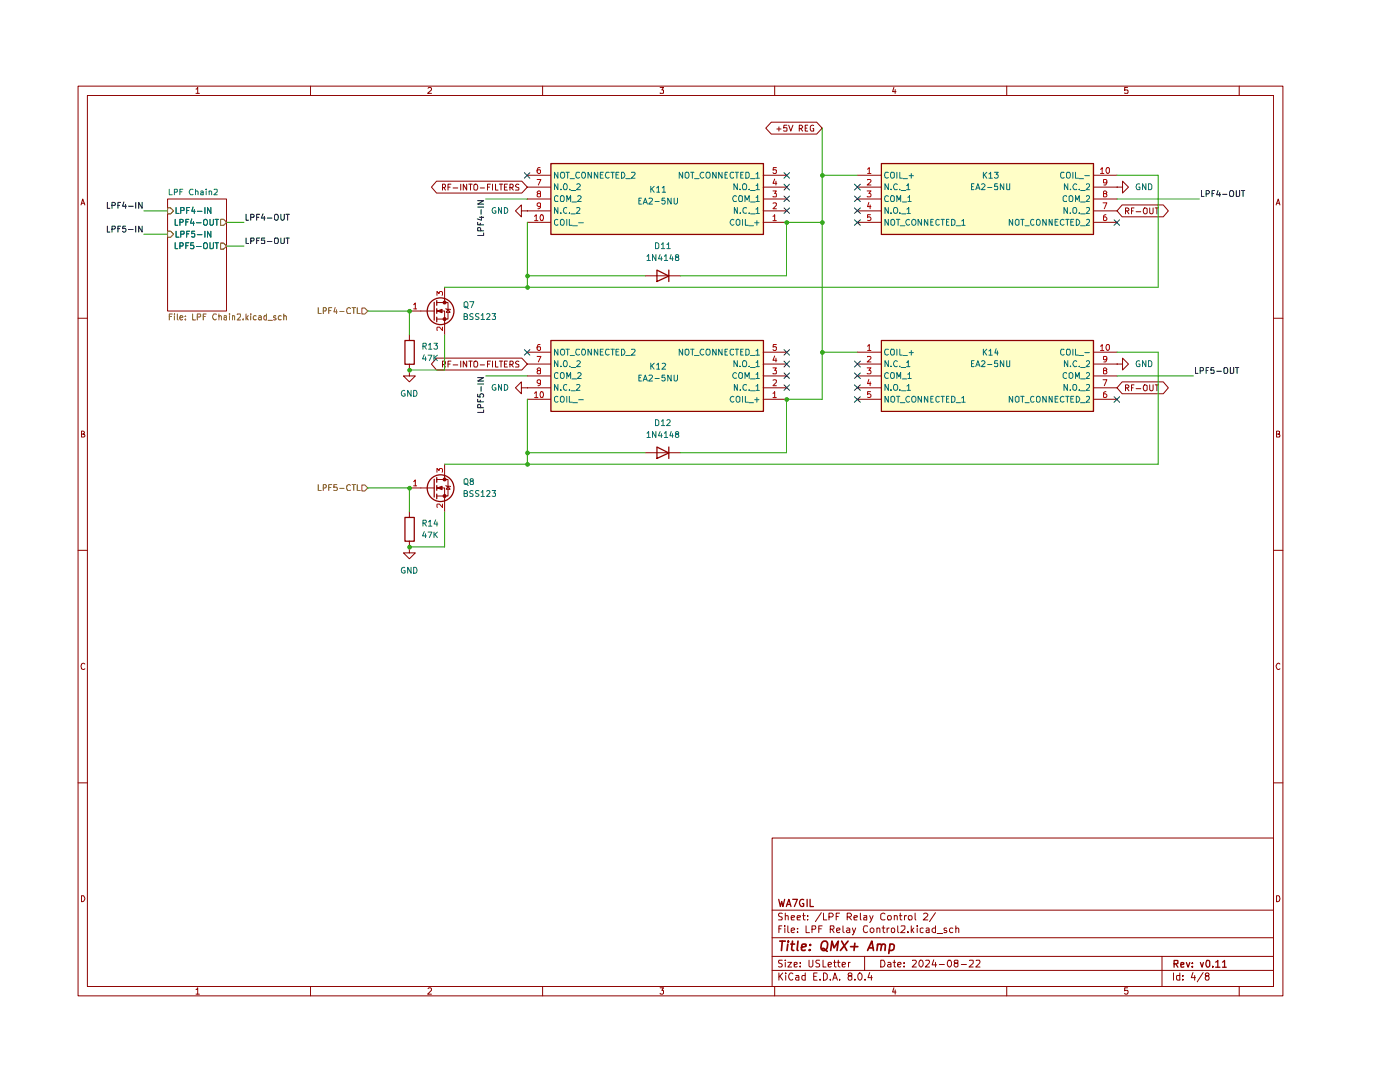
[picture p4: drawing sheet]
<svg xmlns="http://www.w3.org/2000/svg" width="279mm" height="216mm" viewBox="0 0 279 216" stroke-linecap="round" stroke-linejoin="round" font-family="sans-serif">
<g fill="none" stroke="#8e0200" stroke-width=".2">
<path d="M15.6 17.2h240.4v181.5h-240.4zM17.4 19h236.8v177.8h-236.8zM39.1 17.8l.4-.4v1.2M39.1 18.6h.7M62 17.2v1.8M85.4 17.6l.2-.2h.3l.2 .2v.3l-.8 .7h.8M108.3 17.2v1.8M131.7 17.4h.7l-.3 .5 .3 .1v.5h-.7M154.6 17.2v1.8M178.4 17.4l-.3 .9h.7M178.6 17.9v.7M200.9 17.2v1.8"/>
<path d="M225 17.4h-.5v.6l.5-.1 .1 .2-.1 .5-.5-.1M247.3 17.2v1.8M16.2 40.9l.3-1.2 .4 1.2M16.3 40.6h.5M254.7 40.9l.4-1.2 .3 1.2M254.8 40.6h.6M15.6 63.5h1.8M254.2 63.5h1.8M16.3 86.6l.5-.1v-.4l-.5-.1v1.2h.5l.1-.3-.3-.3M254.8 86.6l.6-.1v-.4l-.6-.1v1.2h.6v-.3l-.2-.3M15.6 109.8h1.8M254.2 109.8h1.8"/>
<path d="M16.9 132.5l-.2-.2a.65 .65 0 0 0-.5 .7 .65 .65 0 0 0 .5 .6l.2-.2M255.4 132.5l-.2-.2a.65 .65 0 0 0-.5 .7 .65 .65 0 0 0 .5 .6l.2-.2M15.6 156.2h1.8M254.2 156.2h1.8M16.3 178.7h.4a.66 .66 0 0 1 .2 .8 .66 .66 0 0 1-.6 .4zM154.1 167.2h100.1v29.6h-100.1zM254.8 178.7h.4a.66 .66 0 0 1 .2 .8 .66 .66 0 0 1-.6 .4zM39.1 197.4l.4-.3v1.3M39.1 198.4h.7M62 196.8v1.9M85.4 197.3l.2-.2h.3l.2 .2v.3l-.8 .8h.8M108.3 196.8v1.9"/>
<path d="M131.7 197.1h.7l-.3 .5 .3 .1v.5l-.2 .2h-.3l-.2-.2M154.1 193.6h100.1M154.1 190.8h100.1M154.1 187.1h100.1M154.1 181.6h100.1M154.6 196.8v1.9M155.4 194.1v1.5M155.4 185.3h.5M155.6 194.7l.6 .9M156 184.7h-.6v1.4M156.1 191.6h-.7v.6a.49 .49 0 0 1 .6 .1 .49 .49 0 0 1 0 .6h-.6M156.1 182.3h-.7a.49 .49 0 0 0 .1 .5 .49 .49 0 0 0 .5 .2v.6h-.6"/>
<path d="M156.2 194.1l-.8 .9M156.6 184.7v.1M156.6 185.2v.9M156.7 191.6v.1M156.7 182.8l.5-.1 .1 .9M156.7 182.2v1.4M156.7 192v1M156.8 194.1v.2M156.8 194.6v1M157.2 192h.8l-.8 1h.8M157.2 184.7v1.2l.3 .2M157.9 185.7l.7-.2-.2-.3-.5 .1v.6l.3 .2 .3-.1"/>
<path d="M157.9 183.1l.7-.1-.1-.3h-.5l-.1 .2 .1 .7h.5M158.2 194.3a.55 .55 0 0 0-.7 0 .55 .55 0 0 0-.1 .7l.2 .3a.37 .37 0 0 0 .3 .3 .37 .37 0 0 0 .3-.2M158.5 192.5l.6-.1v-.3h-.6v.8h.6M158.8 194.6h.5l.1 1M159.1 183.1l.7-.1-.1-.3h-.5l-.1 .2 .1 .7h.5M159.2 185.9v.2M159.2 185.3h.1M159.4 195h-.4l-.3 .2 .3 .4 .4-.1M159.7 192.8v.2M159.7 192.1v.1M160.2 182.7h.5M160.4 182.2v1.2v.2h.3"/>
<path d="M160.7 194.6h-.5l-.2 .3v.4l.3 .3 .4-.1M160.7 194.1v1.5M160.9 184.7v1.4h.6M161.2 183.5v.1M161.2 182.7v.2M161.5 191.6v1.2l.2 .2h.3l.2-.3v-1.1M162.1 185.4h.5a.42 .42 0 0 0 .1-.7h-.6v1.4M162.4 194.8h.5M163.1 194.1h-.7v1.5h.7M163.4 185.3h.5M163.6 191.6h-.6l-.2 .3 .2 .3 .6 .2v.4l-.3 .2-.5-.1M163.7 195.4v.2"/>
<path d="M163.9 182.1l-1.2 1.8M164.1 184.7h-.7v1.4M164.3 191.6v1.4h.5M164.3 194.1h.4l.4 .4v.7l-.4 .4h-.4zM164.3 182.2v1.4h.7M165.3 192.5l.6-.1v-.3l-.5-.1-.1 .2v.6l.1 .2 .5-.1M165.4 183h.6l.3-.3v-.2l-.3-.3h-.6v1.4M165.7 195.4v.2M165.7 185.4h.5a.42 .42 0 0 0 .2-.7h-.7v1.4M166 185.4l.5 .7M166.2 195.6l.4-1.5 .5 1.5M166.4 192h.5"/>
<path d="M166.4 195.2h.6M166.5 191.6v1.2l.4 .2M166.9 182.9h.4M167 185.7l.6-.2-.1-.3-.5 .1v.6l.2 .2 .4-.1M167.1 192h.5M167.3 191.6v1.2l.3 .2M167.6 195.4v.2M167.6 182.2h-.7v1.4M168.1 192.5l.6-.1v-.3l-.5-.1-.1 .2v.6l.1 .2 .5-.1M168.2 184.7v1.2l.3 .2M169 185.3l.3-.1 .3 .1v.8M169.1 183h.6l.2-.3v-.2l-.2-.3h-.6v1.4"/>
<path d="M169.3 192v1M169.4 183l.5 .6M169.5 194.7l-.3-.2 .3-.4 .5 .2-.1 .3a.56 .56 0 0 0-.5 .3 .56 .56 0 0 0-.1 .6l.5 .1 .2-.2v-.5l-.2-.2M169.6 185.5l-.7 .3 .2 .3 .5-.1M169.7 192l-.4 .3M170.1 185.2l.3 .9M170.4 183.1l.7-.1-.1-.3h-.5l-.1 .2 .1 .7h.5M170.6 195.4v.2M170.8 185.2l-.5 1.3h-.2M171.5 194.1a.75 .75 0 0 1 .6 .8 .75 .75 0 0 1-.6 .7 .92 .92 0 0 1 0-1.5zM171.7 182.2v1.2l.2 .2M172.4 182.7h.6v.9h-.6v-.5l.6-.1"/>
<path d="M172.6 190.8v2.8M172.6 195.4v.2M173.1 184.8l-.5-.1-.3 .6 .1 .6 .3 .2 .4-.2M173.6 194.1l-.4 1h.9M173.6 182.7l.3 .9M173.7 185.4l.2-.2h.3l.2 .2v.4l-.2 .3h-.3l-.2-.3zM173.9 194.6v1M174.2 182.7l-.6 1.4M175 185.3l.2-.1 .4 .1v.8M175 185.2v.9M175.8 191.6h.6a.76 .76 0 0 1 .2 .9 .76 .76 0 0 1-.8 .5zM176 185.2h.6"/>
<path d="M176.3 184.7v1.2l.3 .2M176.6 182.4l-.4-.2-.4 .3v.8l.2 .3 .6-.1M177 185.2v.9M177.2 192.1l.3-.1 .3 .2v.8M177.2 182.8h.6l.1 .5-.2 .3-.5-.1zM177.5 185.2l-.5 .2M177.8 192.4l-.7 .2 .2 .4 .5-.1M177.9 185.3l.2-.1 .4 .1v.7l-.4 .1-.2-.2zM178.2 192h.5M178.4 197.1l-.3 .9h.7M178.5 191.6v1.3l.2 .1M178.5 182.8l.5-.1 .1 .9"/>
<path d="M178.5 182.7v.9M178.6 197.5v.9M179.2 192.5l.6-.1-.1-.4-.5 .2v.6l.2 .2 .3-.1M179.2 184.7v1.2l.2 .2M179.5 182.7h.5M179.7 182.2v1.2v.2h.3M179.8 184.8l.7-.1 .1 .6-.9 .8h.9M180.4 192.8v.2M180.4 192.1v.1M180.5 182.7v.9M180.9 182.7h-.3l-.1 .3M181.2 185.9v.2"/>
<path d="M181.4 182.8h.5l.1 .5-.1 .3-.5-.1zM181.9 184.7v1.4M182 185.6l.4 .5M182.1 191.7l.6-.1 .2 .3-.9 1.1h.9M182.4 185.2l-.5 .5M182.6 182.2v1.2l.2 .2M183 184.7v.1M183 185.2v.9M183.6 191.7v-.1a.68 .68 0 0 1 .7 .6 .68 .68 0 0 1-.6 .8 .89 .89 0 0 1-.1-1.3zM184.2 185.3l-.3-.1-.3 .1v.6l.3 .2 .3-.1M184.3 182.4l.1-.1a.47 .47 0 0 1 .8 .3l-1 1h1M184.7 191.7l.7-.1 .1 .3-.8 1.1h.8"/>
<path d="M184.8 185.3h.6v.8M185.4 185.5l-.6 .2v.3h.6M186.4 191.5l-.4 1h.9M186.7 185.3a.45 .45 0 0 0-.7 .1v.4a.45 .45 0 0 0 .7 .2M186.7 184.7v1.4M186.7 192v1M186.7 182.1l-1.2 1.8M187 186.3h1.1M187.5 192.4h1M188.9 185.3l-.3-.1-.2 .2 .2 .3h.3l.1 .2-.2 .2-.4-.1M189.2 191.7l.1-.1a.68 .68 0 0 1 .7 .6 .68 .68 0 0 1-.6 .8 .89 .89 0 0 1-.2-1.3zM190.2 185.3l-.5-.1-.2 .2v.4l.2 .3 .5-.1"/>
<path d="M190.7 192.2l-.3-.3 .1-.2 .6-.1 .1 .4-.6 .2-.2 .2v.3l.3 .3 .5-.2v-.5l-.3-.1M190.8 185.3l.1-.1 .4 .1v.8M190.8 184.7v1.4M191.9 192.4h1M193.5 191.7l.6-.1 .1 .6-.8 .8h.8M194.8 191.7l.7-.1 .1 .3-.9 1.1h.9M200.9 196.8v1.9M225 197.1h-.5v.6l.5-.1 .1 .2-.1 .5-.4 .1-.1-.2M231.9 190.8v6M234.2 194.1v1.5M235.5 194.6h-.6l-.1 .3 .1 .6h.6M235.5 194.1v1.5"/>
<path d="M236.1 195.4v.2M236.1 194.6v.2M238.1 194.1l-.4 1h.9M238.4 194.6v1M240.1 194.1l-1.2 1.8M240.8 194.7l-.3-.2 .3-.4 .4 .1v.4a.56 .56 0 0 0-.6 .3 .56 .56 0 0 0 0 .6h.6l.1-.5-.3-.3M247.3 196.8v1.9"/>
</g>
<g fill="none" stroke="#8e0200" stroke-width=".25">
<path d="M155.4 179.5l.3 1.4 .3-1 .3 1 .3-1.4M158.2 179.5h.9l-.6 1.4M160.4 179.5a.66 .66 0 0 0-.9 .7 .66 .66 0 0 0 .9 .6v-.5h-.3M161.1 179.5v1.4M161.7 179.5v1.4h.6M156.9 180.9l.5-1.4 .5 1.4M157.1 180.5h.6M234.3 192.3l.8-.1v-.5l-.8-.1v1.4M234.7 192.3l.4 .7M235.7 192.5l.6-.1v-.2h-.6v.7h.6M236.8 192.1l.3 .9 .3-.9M238 192.8v.2"/>
<path d="M238 192.2h.1M239.6 192.1l.3 .9 .3-.9M240.8 191.6h.5l.1 .3v.8l-.3 .3a.82 .82 0 0 1-.3-1.4zM242 192.8v.2M242.6 192l.4-.4v1.4M242.6 193h.9M244 192l.4-.4v1.4M244 193h.7"/>
</g>
<g fill="none" stroke="#8e0200" stroke-width=".34">
<path d="M155.6 187.8h1.1M156.1 187.8l-.1 1.9M157.2 188.4l-.1 1.3M157.3 187.8v.2M157.8 188.4h.8M158.2 187.8l-.2 1.6 .1 .2 .3 .1M159.3 187.8l-.2 1.6 .2 .3M159.9 189.1l1-.3v-.3l-.6-.1-.3 .2v1h.7M161.6 189.5l.1 .1h-.2l.1-.1-.1 .2M161.7 188.5v.1M164.1 188l.3-.2h.4l.3 .2a1.3 1.3 0 0 1-.5 1.7 .6 .6 0 0 1-.8-.6zM164.2 189.2l.3 .1 .6 .5"/>
<path d="M165.8 189.7l.2-1.9 .5 1.3 .8-1.3-.3 1.9M168 187.8l1 1.9M169.2 187.8l-1.5 1.9M169.8 188.9h1.4M170.6 188.2l-.2 1.5M173.1 189.7l.9-1.9 .3 1.9M173.4 189.1h.8M175.1 188.6l.3-.2 .5 .1-.1 1.2M175.2 188.4l-.2 1.3M175.9 188.6l.3-.2 .4 .1v1.2M177.6 188.5l.5-.1 .3 .2v.7a.65 .65 0 0 1-.9 .3M177.6 188.4l-.2 1.8"/>
</g>
<path d="M33.4 46.1h.6l.6 .6-.6 .6h-.6z" fill="#fff"/>
<path d="M33.4 46.1h.6l.6 .6-.6 .6h-.6z" fill="none" stroke="#7d6000" stroke-width=".2"/>
<path d="M35.1 46.1v1.2h.6M36.1 46.7h.6v-.5l-.6-.1v1.2M37.3 46.7h.4M37.8 46.1h-.5v1.2M38.9 46.1h-.6v.6h.6v.5l-.2 .1-.4-.1M39.4 46.8h.9M40.9 46.1v1.2M42.1 46.1v1.2l-.7-1.2v1.2" fill="none" stroke="#076f70" stroke-width=".2"/>
<path d="M33.4 41.5h.6l.6 .6-.6 .6h-.6z" fill="#fff"/>
<path d="M33.4 41.5h.6l.6 .6-.6 .6h-.6z" fill="none" stroke="#7d6000" stroke-width=".2"/>
<path d="M35.1 41.4v1.2h.6M36.1 42h.6v-.5l-.6-.1v1.2M37.3 42h.4M37.8 41.4h-.5v1.2M38.5 41.3l-.2 .9h.6M38.8 41.8v.8M39.4 42.2h.9M40.9 41.4v1.2M42.1 41.4v1.2l-.7-1.2v1.2" fill="none" stroke="#076f70" stroke-width=".2"/>
<path d="M44 48.5h.6l.6 .6-.6 .6h-.6z" fill="#fff"/>
<path d="M44 48.5h.6l.6 .6-.6 .6h-.6z" fill="none" stroke="#7d6000" stroke-width=".2"/>
<path d="M35 48.4v1.2h.5M35.9 49.1l.6-.1v-.5l-.6-.1v1.2M37.1 49h.4M37.7 48.4h-.6v1.2M38.6 48.4h-.5l-.1 .6 .6-.1v.7l-.6-.1M39.2 49.2h.9M40.6 48.6l.5-.2a.86 .86 0 0 1 .1 1.2h-.4l-.2-.2zM41.9 48.4l.1 1.2h.4l.2-.2v-1M42.9 48.4h.7M43.3 48.4v1.2" fill="none" stroke="#076f70" stroke-width=".2"/>
<path d="M44 43.8h.6l.6 .6-.6 .6h-.6z" fill="#fff"/>
<path d="M44 43.8h.6l.6 .6-.6 .6h-.6z" fill="none" stroke="#7d6000" stroke-width=".2"/>
<path d="M35 43.8v1.2h.5M35.9 44.4l.6-.1v-.4l-.6-.1v1.2M37.1 44.3h.4M37.7 43.8h-.6v1.2M38.3 43.7l-.3 .8h.8M38.6 44.2v.8M39.2 44.4h.9M40.6 43.9l.5-.1a.65 .65 0 0 1 .3 .7 .65 .65 0 0 1-.5 .5l-.3-.2zM41.9 43.8v1l.2 .2h.2l.3-.3v-.9M42.9 43.8h.7M43.3 43.8v1.2" fill="none" stroke="#076f70" stroke-width=".2"/>
<path d="M33.4 39.7h11.8v22.4h-11.8z" fill="#fff"/>
<g fill="#fffec7">
<path d="M109.9 67.9h42.4v14.1h-42.4z"/>
<path d="M175.9 67.9h42.3v14.1h-42.3z"/>
<path d="M175.9 32.6h42.3v14.1h-42.3z"/>
<path d="M109.9 32.6h42.4v14.1h-42.4z"/>
</g>
<path d="M33.4 46.1h.6l.6 .6-.6 .6h-.6z" fill="#fff"/>
<path d="M33.4 46.1h.6l.6 .6-.6 .6h-.6z" fill="none" stroke="#7d6000" stroke-width=".2"/>
<path d="M35.1 46.1v1.2h.6M36.1 46.7h.6v-.5l-.6-.1v1.2M37.3 46.7h.4M37.8 46.1h-.5v1.2M38.9 46.1h-.6v.6h.6v.5l-.2 .1-.4-.1M39.4 46.8h.9M40.9 46.1v1.2M42.1 46.1v1.2l-.7-1.2v1.2" fill="none" stroke="#076f70" stroke-width=".2"/>
<path d="M33.4 41.5h.6l.6 .6-.6 .6h-.6z" fill="#fff"/>
<path d="M33.4 41.5h.6l.6 .6-.6 .6h-.6z" fill="none" stroke="#7d6000" stroke-width=".2"/>
<path d="M35.1 41.4v1.2h.6M36.1 42h.6v-.5l-.6-.1v1.2M37.3 42h.4M37.8 41.4h-.5v1.2M38.5 41.3l-.2 .9h.6M38.8 41.8v.8M39.4 42.2h.9M40.9 41.4v1.2M42.1 41.4v1.2l-.7-1.2v1.2" fill="none" stroke="#076f70" stroke-width=".2"/>
<path d="M44 48.5h.6l.6 .6-.6 .6h-.6z" fill="#fff"/>
<path d="M44 48.5h.6l.6 .6-.6 .6h-.6z" fill="none" stroke="#7d6000" stroke-width=".2"/>
<path d="M35 48.4v1.2h.5M35.9 49.1l.6-.1v-.5l-.6-.1v1.2M37.1 49h.4M37.7 48.4h-.6v1.2M38.6 48.4h-.5l-.1 .6 .6-.1v.7l-.6-.1M39.2 49.2h.9M40.6 48.6l.5-.2a.86 .86 0 0 1 .1 1.2h-.4l-.2-.2zM41.9 48.4l.1 1.2h.4l.2-.2v-1M42.9 48.4h.7M43.3 48.4v1.2" fill="none" stroke="#076f70" stroke-width=".2"/>
<path d="M44 43.8h.6l.6 .6-.6 .6h-.6z" fill="#fff"/>
<path d="M44 43.8h.6l.6 .6-.6 .6h-.6z" fill="none" stroke="#7d6000" stroke-width=".2"/>
<path d="M35 43.8v1.2h.5M35.9 44.4l.6-.1v-.4l-.6-.1v1.2M37.1 44.3h.4M37.7 43.8h-.6v1.2M38.3 43.7l-.3 .8h.8M38.6 44.2v.8M39.2 44.4h.9M40.6 43.9l.5-.1a.65 .65 0 0 1 .3 .7 .65 .65 0 0 1-.5 .5l-.3-.2zM41.9 43.8v1l.2 .2h.2l.3-.3v-.9M42.9 43.8h.7M43.3 43.8v1.2" fill="none" stroke="#076f70" stroke-width=".2"/>
<g fill="none" stroke="#8e0200" stroke-width=".2">
<path d="M33.4 39.7h11.8v22.4h-11.8zM87.1 36.2h17l1.1 1.1-1.1 1.2h-17l-1-1.2zM88.3 37.4h.4l.2-.1v-.4l-.2-.2h-.4v1.2M88.6 37.4l.3 .5M89.4 37.3h.4M90 36.7h-.6v1.2M90.4 37.5h1M91.9 36.7v1.2M93.1 36.7v1.2l-.6-1.2v1.2M93.6 36.7h.6M93.9 36.7v1.2M94.6 36.9l.5-.2a.86 .86 0 0 1 .1 1.2h-.5l-.1-.1z"/>
<path d="M95.8 37.5h.9M97.3 37.3h.4M97.9 36.7h-.6v1.2M98.3 36.7v1.2M98.9 36.7v1.2h.5M99.7 36.7h.6M100 36.7v1.2M100.7 37.3h.4M101.3 36.7h-.6v1.2h.6M101.8 37.4l.6-.1v-.5l-.6-.1v1.2M102 37.4l.4 .5M103.5 36.8l-.4-.1-.2 .3 .1 .3 .5 .2v.3l-.6 .1"/>
<path d="M88.7 59.7v.7M84 62.1h2.6M87.1 62.1h1.6v2.3M87.1 60.4h2.3v3.3h-2.3M87.3 62.1l.9-.4v.7z"/>
</g>
<path d="M95.3 44.4v.5h1.2M95.3 40h1.2l-1.2 .7h1.2M95.3 41.3h1.2M95.7 43.3h.8M95.8 44.5v.4M95.9 46.1l-.1-.6h-.5v.6h1.2M96 41.8v1M96.1 43.2v.7l-.9-.2M96.5 46.5v.5h-1.2" fill="none" stroke="#0c0c0c" stroke-width=".2"/>
<path d="M87.2 60v.9M86.7 60.3v3.6M87.2 61.6v.9M87.2 63.3v.9" fill="none" stroke="#8e0200" stroke-width=".25"/>
<path d="M87.3 62.1l.9-.4v.7z" fill="#8e0200"/>
<path d="M88.5 63.4h.4v.5h-.4zM89 61.6l.1 .1 .8 .1M89.4 61.7l.4 .6h-.7z" fill="none" stroke="#8e0200" stroke-width=".2"/>
<circle cx="87.9" cy="62.1" r="2.67" fill="none" stroke="#8e0200" stroke-width=".25"/>
<path d="M88.5 63.4h.4v.5h-.4z" fill="#8e0200"/>
<path d="M88.5 60.1h.4v.5h-.4z" fill="none" stroke="#8e0200" stroke-width=".2"/>
<path d="M88.5 60.1h.4v.5h-.4z" fill="#8e0200"/>
<g fill="none" stroke="#8e0200" stroke-width=".2">
<path d="M88.7 57.3v2.4M104.1 42.1v-1.2l-1.2 1.2 1.2 1.2v-1.2h1.1M105.2 42.1h.1M128.8 55h7M81.7 62.1h2.3M87.1 71.5h17l1.1 1.1-1.1 1.2h-17l-1-1.2zM88.3 72.7h.4l.2-.1v-.4l-.2-.1h-.4v1.1M88.6 72.7l.3 .5M88.7 64.4v2.4M89.4 72.6h.4M90 72.1h-.6v1.1M90.4 72.8h1"/>
<path d="M91.9 72.1v1.1M93.1 72.1v1.1l-.6-1.1v1.1M93.6 72.1h.6M93.9 72.1v1.1M94.6 72.2l.5-.1a.86 .86 0 0 1 .1 1.1h-.5l-.1-.1zM95.8 72.8h.9M97.3 72.6h.4M97.9 72.1h-.6v1.1M98.3 72.1v1.1M98.9 72.1v1.1h.5M99.7 72.1h.6M100 72.1v1.1"/>
<path d="M100.7 72.6h.4M101.3 72.1h-.6v1.1h.6M101.8 72.7l.6-.1v-.5h-.6v1.1M102 72.7l.4 .5M103.5 72.1h-.4l-.2 .2 .1 .3 .5 .2v.4h-.6M84 97.4h2.6M87.1 97.4h1.6v2.3M87.1 95.7h2.3v3.3h-2.3M87.3 97.4l.9-.4v.7zM88.7 95v.7"/>
</g>
<path d="M87.2 58.9v-.7l.4 .4 .2-.4h.3l.2 .1-.1 .6M82.5 60.8l.4-.3v1.1M82.5 61.6h.6M88.3 65.3v.7l-.6-.7h-.4v.7" fill="none" stroke="#b10300" stroke-width=".2"/>
<path d="M131.1 53.9l2.4 1.2-2.4 1.1zM133.5 53.9v2.3M86.7 95.6v3.6M87.2 95.3v.9M87.2 96.9v.9M87.2 98.6v.9" fill="none" stroke="#8e0200" stroke-width=".25"/>
<path d="M95.3 79.7v.5h1.2M95.3 78.7v.5h.5v-.5h.6l.1 .4-.1 .1M95.3 75.4h1.2l-1.2 .6h1.2M95.3 76.6h1.2M95.8 79.8v.4M96 77.1v1M95.9 81.4l-.1-.6h-.5v.6h1.2M96.5 81.8v.5h-1.2" fill="none" stroke="#0c0c0c" stroke-width=".2"/>
<path d="M87.3 97.4l.9-.4v.7z" fill="#8e0200"/>
<path d="M88.5 98.8h.4v.4h-.4zM89 96.9l.1 .1 .8 .1M89.4 97l.4 .6h-.7z" fill="none" stroke="#8e0200" stroke-width=".2"/>
<circle cx="87.9" cy="97.4" r="2.67" fill="none" stroke="#8e0200" stroke-width=".25"/>
<path d="M88.5 98.8h.4v.4h-.4z" fill="#8e0200"/>
<path d="M88.5 95.5h.4v.4h-.4z" fill="none" stroke="#8e0200" stroke-width=".2"/>
<path d="M88.5 95.5h.4v.4h-.4z" fill="#8e0200"/>
<g fill="none" stroke="#8e0200" stroke-width=".2">
<path d="M222.9 37.3h1.1v-1.1l1.2 1.1-1.2 1.2v-1.2M222.9 37.3h.1M223.9 40.9h8.3l1 1.2-1 1.2h-8.3l-1-1.2zM224.6 42.1h.5l.2-.2-.1-.3-.6-.1v1.2M224.9 42.1l.4 .6M225.8 42.1h.3M226.3 41.5h-.5v1.2M226.7 42.2h1M228.4 41.5l.5 .2v.8l-.5 .2a.78 .78 0 0 1 0-1.2zM229.4 41.5v.9l.3 .3 .3-.1 .1-.2v-.9M230.5 41.5h.7M230.9 41.5v1.2"/>
<path d="M104.1 77.4v-1.2l-1.2 1.2 1.2 1.2v-1.2h1.1M105.2 77.4h.1M105.2 79.7h4.7M105.2 77.4h4.7M105.2 75h4.7M105.2 72.6h4.7M105.2 70.3h4.7M152.3 79.7h4.7M152.3 77.4h4.7M152.3 75h4.7M152.3 72.6h4.7M152.3 70.3h4.7"/>
<path d="M171.1 79.7h4.8M171.1 77.4h4.8M171.1 75h4.8M171.1 72.6h4.8M171.1 70.3h4.8M218.2 79.7h4.7M218.2 77.4h4.7M218.2 75h4.7M218.2 72.6h4.7M218.2 70.3h4.7M222.9 72.6h1.1v-1.1l1.2 1.1-1.2 1.2v-1.2M222.9 72.6h.1"/>
<path d="M223.9 76.2h8.3l1 1.2-1 1.2h-8.3l-1-1.2zM224.6 77.4h.5l.2-.2-.1-.3-.6-.1v1.2M224.9 77.4l.4 .6M225.8 77.4h.3M226.3 76.8h-.5v1.2M226.7 77.6h1M228.4 76.8l.5 .2v.8l-.5 .2a.78 .78 0 0 1 0-1.2zM229.4 76.8v.9l.3 .3 .3-.1 .1-.2v-.9M230.5 76.8h.7M230.9 76.8v1.2M81.7 97.4h2.3M88.7 92.6v2.4"/>
<path d="M88.7 99.7v2.4M128.8 90.3h7M81.7 109.1v1.2h1.2l-1.2 1.2-1.2-1.2h1.2M81.7 109.1h.1M81.7 102.1v1.1M81.7 107.9v1.2"/>
</g>
<g fill="none" stroke="#b10300" stroke-width=".2">
<path d="M106.7 78.5l.3-.4v1.2M106.7 79.3h.7M107.2 71.1h.7l-.5 1.1M107.4 73.9l-.2-.2 .2-.3h.3l.2 .4-.5 .1-.2 .3v.2l.2 .2h.4l.1-.5-.2-.2M107.8 68.7l-.4 .1a.82 .82 0 0 0 0 1.1l.5-.1v-.5l-.5-.1-.2 .2M107.9 78.2l.3-.1a.78 .78 0 0 1 0 1.2l-.3-.1zM107.9 76.3l-.2 .2h-.3l-.2-.2 .1-.4h.6v.8l-.5 .3M154.3 78.5l.3-.4v1.2M154.3 75.9h.6v.4l-.6 .7h.6M154.3 73.4h.6l-.3 .5 .3 .1v.5h-.6M154.3 79.3h.6M154.6 71l-.3 .9h.7"/>
<path d="M154.9 71.5v.7M154.9 68.7h-.6v.6h.6v.5l-.1 .1h-.4l-.1-.1M173.1 73.4h.7l-.4 .5 .4 .2v.3l-.1 .2-.6-.1M173.1 69.1l.4-.4v1.2M173.1 71.2l.6-.1 .1 .4-.7 .7h.7M173.1 69.9h.7M173.4 75.7l-.3 .8h.7M173.7 76.2v.8M173.7 78.1h-.6v.6l.5-.1 .2 .2-.1 .4h-.6M219.6 69.1l.4-.4v1.2M219.6 69.9h.7M220.1 75.8h.8l-.5 1.2"/>
<path d="M220.4 73.9l-.2-.1v-.2l.4-.2 .3 .3-.7 .4 .1 .5h.4l.2-.2v-.2l-.3-.3M220.7 78.1l-.5 .3v.8h.6l.1-.4-.3-.2h-.2l-.2 .2M220.9 68.7h.3l.2 .2v.8l-.3 .2a.71 .71 0 0 1-.2-1.2zM220.9 71.6l-.3 .2-.4-.1v-.5l.5-.1a.82 .82 0 0 1-.1 1.1h-.3M82.5 96.1l.4-.3v1.1M82.5 96.9h.6M87.2 94.2v-.7l.4 .4 .2-.4h.3l.2 .1-.1 .6M88.3 100.6v.7l-.6-.7-.5 .1 .1 .6"/>
</g>
<path d="M109.9 67.9h42.5v14.2h-42.5zM175.9 67.9h42.3v14.2h-42.3zM131.1 89.2l2.4 1.2-2.4 1.1zM133.5 89.2v2.3M80.8 103.3h1.9v4.7h-1.9z" fill="none" stroke="#8e0200" stroke-width=".25"/>
<g fill="none" stroke="#076f70" stroke-width=".2">
<path d="M111.3 79.2a.45 .45 0 0 0-.6 .1v.8l.3 .2 .3-.2M111.3 69.7v1.2l-.6-1.2v1.2M111.3 72v1.2l-.6-1.2v1.2M111.3 74.5l-.1-.2-.5 .2v.8a.45 .45 0 0 0 .6 .1M111.3 76.7v1.2l-.6-1.2v1.2M111.8 79.2l.6-.1a.74 .74 0 0 1 0 1.2l-.6-.2zM111.8 74.5l.6-.2a.78 .78 0 0 1 0 1.2l-.6-.1zM111.9 73.1v.1M111.9 77.8v.1M112 69.7h.5a.77 .77 0 0 1-.1 1.2l-.4-.1a.87 .87 0 0 1 0-1.1zM112.7 72h.2a.86 .86 0 0 1 .1 1.2h-.4a.86 .86 0 0 1 .1-1.2zM112.9 69.7h.7"/>
<path d="M113.1 75.5v-1.2l.4 .9 .4-.9v1.2M113.1 76.8a.58 .58 0 0 0-.7 .4 .58 .58 0 0 0 .4 .7l.3-.1M113.1 79.1v1.2M113.3 69.7v1.2M113.6 79.1v1.2h.6M113.6 77.8v.1M113.7 73.1v.1M113.8 71h.8M114 78h.8M114 73.3h.9M114.1 75.6h1M115.1 76.8l.4-.1 .2 .3-.7 .9h.7"/>
<path d="M115.1 72.1l.5-.1 .2 .3-.7 .9h.7M115.3 74.5l.4-.2 .3 .4-.8 .8h.8M115.5 79.8h.9M115.7 69.8l-.6-.1a.67 .67 0 0 0-.2 .7 .67 .67 0 0 0 .5 .5l.3-.2M116.2 69.7h.5a.86 .86 0 0 1-.1 1.2h-.3a.86 .86 0 0 1-.1-1.2zM118 69.7v1.2l-.7-1.2v1.2M119.3 69.7v1.2l-.7-1.2v1.2M119.8 70.2h.4M120.4 69.7h-.6v1.2h.6M121.6 69.8l-.5-.1a.67 .67 0 0 0-.3 .7 .67 .67 0 0 0 .5 .5l.3-.2M121.9 69.7h.7M122.3 69.7v1.2"/>
<path d="M122.9 70.2h.5M123.5 69.7h-.6v1.2h.6M124 69.7h.5a.66 .66 0 0 1 .2 .7 .66 .66 0 0 1-.7 .5zM124.9 71h.9M126.1 69.8l.5-.1 .1 .3-.7 .9h.7M136.2 69.7v1.2l-.6-1.2v1.2M136.7 69.8l.2-.1h.4a.86 .86 0 0 1-.1 1.2l-.5-.2zM137.8 69.7h.7M138.2 69.7v1.2M138.6 71h.9M140.5 69.8l-.5-.1a.67 .67 0 0 0-.3 .7 .67 .67 0 0 0 .5 .5l.3-.2M141.1 69.7h.5a.77 .77 0 0 1-.2 1.2l-.3-.1a.87 .87 0 0 1 0-1.1z"/>
<path d="M142.9 69.7v1.2l-.7-1.2v1.2M144.1 69.7v1.2l-.7-1.2v1.2M144.7 70.2h.3M145.2 69.7h-.5v1.2h.5M146.4 69.8l-.5-.1-.2 .2 .1 .8 .2 .2 .4-.2M146.5 79.2l-.4-.1a.6 .6 0 0 0-.4 .7l.4 .5 .4-.2M146.7 69.7h.7M147 74.5l-.4-.2-.4 .5a.53 .53 0 0 0 .2 .6 .53 .53 0 0 0 .6 0M147.1 69.7v1.2M147.2 79.1l.5 .1v.9l-.5 .2a.78 .78 0 0 1 0-1.2zM147.2 76.7v1.2l-.6-1.2v1.2M147.2 72v1.2l-.7-1.2v1.2"/>
<path d="M147.7 74.3l.5 .2v.9l-.5 .1a.74 .74 0 0 1 0-1.2zM147.7 73.1v.1M147.7 77.8v.1M147.8 70.2h.4M148.2 79.1v1.2M148.3 72.1l.2-.1 .3 .1a.87 .87 0 0 1 0 1.1h-.5l-.1-.4zM148.3 69.7h-.5v1.2h.5M148.7 75.5v-1.2l.4 .9 .4-.9v1.2M148.8 79.1v1.2h.6M148.8 69.7h.6l.1 .2v.6l-.3 .4h-.4zM149 76.8l-.2-.1a.6 .6 0 0 0-.6 .6 .6 .6 0 0 0 .6 .6l.2-.1M149.5 77.8v.1"/>
<path d="M149.5 73.1v.1M149.8 78h.9M149.8 75.6h.9M149.8 73.3h.9M149.8 71h.9M150.6 79.8h.9M150.9 77l.3-.3v1.2M150.9 74.7h.1l.2-.4v1.2M150.9 72.3h.1l.2-.3v1.2M150.9 70l.3-.3v1.2M150.9 77.9h.7M150.9 75.5h.7"/>
<path d="M150.9 73.2h.7M150.9 70.9h.7M151 79.3v1M177.3 69.8l-.5-.1a.67 .67 0 0 0-.3 .7 .67 .67 0 0 0 .5 .5l.3-.2M177.3 72v1.2l-.7-1.2v1.2M177.3 74.5l-.3-.2a.6 .6 0 0 0-.5 .6 .6 .6 0 0 0 .5 .6l.3-.1M177.3 76.7v1.2l-.7-1.2v1.2M177.3 79.1v1.2l-.7-1.2v1.2M177.8 73.1v.1M177.8 77.8v.1M177.8 79.2l.5-.1a.74 .74 0 0 1 0 1.2l-.5-.2zM177.9 69.7h.4l.2 .1v.9l-.5 .2a.86 .86 0 0 1-.1-1.2z"/>
<path d="M178 74.3l.5 .2v.9l-.5 .1a.74 .74 0 0 1 0-1.2zM178.4 76.9l.2-.2a.6 .6 0 0 1 .6 .6 .6 .6 0 0 1-.6 .6l-.3-.4zM178.9 79.1h.7M179 75.5v-1.2l.4 .9 .3-.9v1.2M179 69.7v1.2M179.1 72.1l-.3-.1a.67 .67 0 0 0-.5 .5 .67 .67 0 0 0 .3 .7l.5-.1M179.2 79.1v1.2M179.6 69.7v1.2h.5M179.6 73.1v.1M179.6 77.8v.1M179.8 73.3h1M179.9 78h.9"/>
<path d="M180.1 75.6h.8M180.3 71h.8M180.9 72.3h.2l.2-.3v1.2M180.9 73.2h.7M181 77l.4-.3v1.2M181 77.9h.7M181.2 74.7l.3-.4v1.2M181.2 75.5h.7M181.4 70.4h.9M181.5 79.2l-.3-.1a.6 .6 0 0 0-.4 .7l.4 .5 .3-.2M181.9 69.9v1M182 79.2l.3-.1 .4 .1 .1 .6-.2 .4-.3 .1-.3-.2z"/>
<path d="M183.9 79.1v1.2l-.7-1.2v1.2M185.2 79.1v1.2l-.7-1.2v1.2M185.8 79.6h.3M186.3 79.1h-.5v1.2h.5M187.5 79.2l-.4-.1-.3 .2 .1 .8 .2 .2 .4-.2M187.8 79.1h.7M188.1 79.1v1.2M188.9 79.6h.3M189.4 79.1h-.5v1.2h.5M189.9 79.1h.3l.4 .2v.6l-.4 .4h-.3zM191.9 79.4l.4-.3v1.2M202.1 79.1v1.2l-.7-1.2v1.2"/>
<path d="M202.7 79.2l.2-.1 .5 .1v.9l-.5 .2a.82 .82 0 0 1-.2-1.1zM203.7 79.1h.7M204 79.1v1.2M206.3 79.2l-.1-.1a.6 .6 0 0 0-.6 .6 .6 .6 0 0 0 .6 .6l.1-.2M206.8 79.2l.5-.1a.74 .74 0 0 1 0 1.2l-.5-.2zM208.8 79.1v1.2l-.7-1.2v1.2M210 79.1v1.2l-.6-1.2v1.2M210.6 79.6h.4M211.2 79.1h-.6v1.2h.6M212.3 69.8l-.5-.1-.1 .2 .1 .8 .2 .2 .3-.2M212.3 79.2l-.2-.1a.6 .6 0 0 0-.5 .6 .6 .6 0 0 0 .5 .6l.2-.2M212.7 79.1h.7"/>
<path d="M212.9 69.8l.1-.1h.4a.86 .86 0 0 1 0 1.2l-.5-.2zM212.9 74.5l-.2-.2-.4 .2-.1 .8a.45 .45 0 0 0 .7 .1M213 76.7v1.2l-.7-1.2v1.2M213 79.1v1.2M213.1 72v1.2l-.7-1.2v1.2M213.4 74.5l.2-.2 .4 .2 .1 .7-.1 .2-.4 .1-.2-.1zM213.6 77.8v.1M213.6 73.1v.1M213.7 79.6h.4M214.1 76.9l.5-.2a.65 .65 0 0 1 .3 .7 .65 .65 0 0 1-.5 .5l-.3-.2zM214.1 69.7v1.2M214.3 79.1h-.6v1.2h.6"/>
<path d="M214.6 69.7v1.2h.6M214.6 75.5v-1.2l.4 .9 .4-.9v1.2M214.8 79.1a.58 .58 0 0 1 .7 .7l-.3 .4-.4 .1zM214.9 72.1l-.3-.1a.67 .67 0 0 0-.5 .5 .67 .67 0 0 0 .3 .7l.5-.1M215.3 71h.9M215.4 77.8v.1M215.4 73.1v.1M215.6 78h1M215.6 75.6h1M215.6 73.3h1M216.5 70.4h.9M216.8 79.2h.6v.4l-.7 .7h.7"/>
<path d="M216.8 76.8h.6v.4l-.7 .7h.7M216.8 74.5l.5-.2 .1 .2v.3l-.7 .7h.7M216.8 72.1l.5-.1 .1 .1v.4l-.7 .7h.7M114.3 80.3h.9M149.4 80.3h1M179.7 80.3h.9M190.8 80.3h.9M191.9 80.3h.7M204.6 80.3h.8M215.6 80.3h1"/>
</g>
<g fill="none" stroke="#0c0c0c" stroke-width=".2">
<path d="M239.8 38v1.2h.5M240.7 38.7h.4l.3-.3-.3-.4h-.4v1.2M241.9 38.6h.3M242.4 38h-.5v1.2M243.1 38l-.3 .9h.8M243.4 38.4v.8M244 38.8h.9M245.4 38.2l.3-.2 .3 .1a.87 .87 0 0 1 0 1.1h-.5l-.1-.3zM246.7 38l.1 1.2h.4l.2-.2v-1M247.7 38h.7M248.1 38v1.2M49.1 47.5v1.1h.5"/>
<path d="M49.1 42.8v1.1h.5M50 48.1l.6-.1v-.5h-.6v1.1M50 43.3h.6v-.5h-.6v1.1M51.2 48h.4M51.2 43.3h.4M51.8 47.5h-.6v1.1M51.8 42.8h-.6v1.1M52.5 42.7l-.3 .8h.7M52.7 43.2v.7M52.8 47.5h-.6v.5l.5-.1 .1 .6h-.6M53.3 48.2h1M53.3 43.5h1"/>
<path d="M54.8 47.6l.6-.1a.87 .87 0 0 1 0 1.1h-.5l-.1-.2zM54.8 42.9l.5-.1a.65 .65 0 0 1 .3 .6 .65 .65 0 0 1-.6 .5l-.2-.1zM56 47.5l.1 1.1h.5l.1-1.1M56 42.8v.9l.3 .2h.3l.1-.2v-.9M57.1 47.5h.6M57.1 42.8h.6M57.4 42.8v1.1M57.4 47.5v1.1M238.6 73.3v1.2h.5M239.5 74l.6-.1v-.5l-.6-.1v1.2M240.7 73.9h.3M241.2 73.3h-.5v1.2"/>
<path d="M242.2 73.3h-.5l-.1 .6 .6-.1v.7l-.6-.1M242.8 74.1h1M244.3 73.5l.2-.2 .4 .1a.87 .87 0 0 1 0 1.1h-.5l-.1-.2zM245.5 73.3l.1 1.2h.4l.2-.2v-1M246.5 73.3h.7M246.9 73.3v1.2"/>
</g>
<path d="M72.2 61.5h.6l.6 .6-.6 .6h-.6z" fill="#fff"/>
<path d="M63.5 61.4v1.2h.6M64.5 62.1h.4l.2-.2v-.3l-.2-.2h-.4v1.2M65.6 62h.4M66.2 61.4h-.6v1.2M66.9 61.4l-.3 .8h.7M67.1 61.8v.8M67.8 62.1h.9M69.9 61.6l-.2-.2a.67 .67 0 0 0-.5 .5 .67 .67 0 0 0 .2 .7l.5-.1M70.3 61.4h.7M70.6 61.4v1.2M71.3 61.4v1.2h.6M72.2 61.5h.6l.6 .6-.6 .6h-.6z" fill="none" stroke="#7d6000" stroke-width=".2"/>
<g fill="none" stroke="#0c0c0c" stroke-width=".2">
<path d="M21.4 45.1v1.2h.5M21.4 40.4v1.2h.5M22.4 45.7l.5-.1v-.5h-.5v1.2M22.4 41h.5v-.5l-.5-.1v1.2M23.5 45.6h.4M23.5 41h.4M24 45.1h-.5v1.2M24 40.4h-.5v1.2M24.7 40.3l-.2 .8h.7M25.1 45.1h-.5l-.1 .5h.6v.6l-.5 .1-.1-.2M25.1 40.8v.8M25.7 45.8h.9"/>
<path d="M25.7 41.1h.9M27.1 40.4v1.2M27.1 45.1v1.2M28.4 45.1v1.2l-.7-1.2v1.2M28.4 40.4v1.2l-.7-1.2v1.2"/>
</g>
<path d="M80.8 67.9h1.9v4.8h-1.9z" fill="none" stroke="#8e0200" stroke-width=".25"/>
<path d="M81.7 73.8v1.2h1.2l-1.2 1.2-1.2-1.2h1.2M81.7 73.8h.1M81.7 66.8v1.1M81.7 72.6v1.2" fill="none" stroke="#8e0200" stroke-width=".2"/>
<path d="M72.2 96.8h.6l.6 .6-.6 .6h-.6z" fill="#fff"/>
<g fill="none" stroke="#7d6000" stroke-width=".2">
<path d="M33.8 63.2h.4M34.4 62.7h-.6v1.1M34.8 62.7h.1M34.8 63v.8M35.4 62.7v1.1h.2M35.9 63.4l.6-.1-.2-.3-.4 .2v.5l.2 .1h.3M37 63.7v.1M37 63.1v.1M38.4 62.7v1.1h.6M39.4 63.2h.6v-.5h-.6v1.1M40.6 63.2h.4M41.1 62.7h-.5v1.1"/>
<path d="M43.2 62.7h-.5a.67 .67 0 0 0-.3 .6 .67 .67 0 0 0 .5 .5l.3-.1M43.7 63.2l.2-.2 .3 .2v.6M43.7 62.7v1.1M44.7 63.1h.5v.7M45.2 63.3l-.5 .1v.4h.5M45.8 62.7h.1M45.8 63v.8M46.4 63.2l.2-.2 .2 .1v.7M46.4 63v.8M47.3 62.7h.7v.5l-.7 .6h.7M48.5 63.7v.1M49.1 62.7v1.1"/>
<path d="M49.2 63.3l.3 .5M49.5 63l-.4 .5M50 62.7h.1M50 63v.8M51.1 63.1l-.3-.1-.3 .2 .1 .6h.5M51.6 63.1l.4-.1 .2 .2v.6M52.2 63.3h-.5l-.1 .2 .1 .3h.5M53.2 63.1l-.4-.1-.1 .2v.5l.1 .1h.4M53.2 62.7v1.1M53.5 63.9h.9M55 63.1h-.4v.2l.3 .1 .2 .3-.2 .1h-.3M56.1 63.1l-.3-.1-.3 .2 .1 .6h.5"/>
<path d="M56.6 63.2l.2-.2 .3 .2v.6M56.6 62.7v1.1M63.5 96.7v1.2h.6M64.5 97.4h.4l.2-.2v-.3l-.2-.2h-.4v1.2M65.6 97.3h.4M66.2 96.7h-.6v1.2M67.2 96.7h-.6v.6l.5-.1 .2 .2v.3l-.2 .2-.5-.1M67.8 97.5h.9M69.9 96.9l-.2-.2a.67 .67 0 0 0-.5 .5 .67 .67 0 0 0 .2 .7l.5-.1M70.3 96.7h.7M70.6 96.7v1.2M71.3 96.7v1.2h.6"/>
<path d="M72.2 96.8h.6l.6 .6-.6 .6h-.6z"/>
</g>
<path d="M109.9 32.6h42.5v14.2h-42.5zM175.9 32.6h42.3v14.2h-42.3z" fill="none" stroke="#8e0200" stroke-width=".25"/>
<g fill="none" stroke="#8e0200" stroke-width=".2">
<path d="M105.2 35h4.7M105.2 37.3h4.7M105.2 39.7h4.7M152.3 35h4.7M152.3 37.3h4.7M152.3 39.7h4.7M153.9 24.4h9.1l1.1 1.2-1.1 1.2h-9.1l-1.1-1.2zM155 25.7h.9M155.4 25.3v.9M157.1 25h-.6l-.1 .6 .6-.1 .1 .6h-.7M157.4 25l.4 1.2 .4-1.2M159.5 25.7h.4l.3-.5-.3-.2h-.4v1.2"/>
<path d="M159.8 25.7l.4 .5M160.7 25.6h.3M161.2 25h-.5v1.2h.5M162.4 25.1l-.3-.1-.4 .3v.6l.2 .3h.5v-.5h-.2M171.1 35h4.8M171.1 37.3h4.8M171.1 39.7h4.8M218.2 35h4.7M218.2 37.3h4.7M218.2 39.7h4.7M105.2 42.1h4.7M105.2 44.4h4.7"/>
<path d="M152.3 42.1h4.7M152.3 44.4h4.7M171.1 42.1h4.8M171.1 44.4h4.8M218.2 42.1h4.7M218.2 44.4h4.7"/>
</g>
<g fill="none" stroke="#076f70" stroke-width=".2">
<path d="M33.8 37.8v1.1h.6M34.8 38.4l.6-.1v-.5h-.6v1.1M35.9 38.3h.4M36.5 37.8h-.6v1.1M38.5 37.8h-.5l-.2 .5 .2 .6 .5-.1M39 38.3l.2-.2 .3 .2v.6M39 37.8v1.1M40 38.2h.6v.7h-.6v-.4l.6-.1M41.1 37.8h.1M41.1 38.1v.8M41.7 38.3l.2-.2 .3 .2v.6M41.7 38.1v.8"/>
<path d="M42.8 37.8h.5v.5l-.6 .6h.6M111.3 34.4v1.2l-.6-1.2v1.2M111.3 36.7v1.1l-.6-1.1v1.1M111.3 39.2l-.3-.2-.3 .4v.6l.1 .2 .5-.1M111.8 39.2l.6-.2a.86 .86 0 0 1 0 1.2h-.4l-.2-.2zM111.9 37.8h.1M112 34.4h.5a.77 .77 0 0 1-.1 1.2l-.4-.1a.87 .87 0 0 1 0-1.1zM112.7 36.7h.2a.86 .86 0 0 1 .1 1.1h-.4a.86 .86 0 0 1 .1-1.1zM112.9 34.4h.7M113.3 34.4v1.2M113.7 37.8h.1M113.8 35.6h.8"/>
<path d="M114 38h.9M115.1 36.8l.5-.1 .2 .3-.7 .8h.7M115.3 39.2l.4-.2 .3 .4-.8 .8h.8M115.7 34.5l-.6-.1a.67 .67 0 0 0-.2 .6 .67 .67 0 0 0 .5 .6l.3-.2M116.2 34.4h.5a.86 .86 0 0 1-.1 1.2h-.3a.86 .86 0 0 1-.1-1.2zM118 34.4v1.2l-.7-1.2v1.2M119.3 34.4v1.2l-.7-1.2v1.2M119.8 34.9h.4M120.4 34.4h-.6v1.2h.6M121.6 34.5l-.5-.1a.67 .67 0 0 0-.3 .6 .67 .67 0 0 0 .5 .6l.3-.2M121.9 34.4h.7M122.3 34.4v1.2"/>
<path d="M122.9 34.9h.5M123.5 34.4h-.6v1.2h.6M124 34.4h.5a.66 .66 0 0 1 .2 .7 .66 .66 0 0 1-.7 .5zM124.9 35.6h.9M126.1 34.5l.5-.1 .1 .3-.7 .9h.7M136.2 34.4v1.2l-.6-1.2v1.2M136.7 34.5l.2-.1h.4a.86 .86 0 0 1-.1 1.2l-.5-.2zM137.8 34.4h.7M138.2 34.4v1.2M138.6 35.6h.9M140.5 34.5l-.5-.1a.67 .67 0 0 0-.3 .6 .67 .67 0 0 0 .5 .6l.3-.2M141.1 34.4h.5a.77 .77 0 0 1-.2 1.2l-.3-.1a.87 .87 0 0 1 0-1.1z"/>
<path d="M142.9 34.4v1.2l-.7-1.2v1.2M144.1 34.4v1.2l-.7-1.2v1.2M144.7 34.9h.3M145.2 34.4h-.5v1.2h.5M146.4 34.5l-.5-.1-.2 .2 .1 .8 .2 .2 .4-.2M146.7 34.4h.7M147 39.2l-.3-.2a.67 .67 0 0 0-.5 .5 .67 .67 0 0 0 .3 .7l.5-.1M147.1 34.4v1.2M147.2 36.7v1.1l-.7-1.1v1.1M147.7 39l.5 .2v.8l-.2 .2h-.4a.86 .86 0 0 1 .1-1.2zM147.7 37.8h.1M147.8 34.9h.4"/>
<path d="M148.3 36.8l.2-.1h.3a.87 .87 0 0 1 0 1.1h-.5l-.1-.3zM148.3 34.4h-.5v1.2h.5M148.8 34.4h.6l.1 .2v.6l-.3 .4h-.4zM149.5 37.8h.1M149.8 35.6h.9M149.8 38h.9M150.9 39.4h.1l.2-.4v1.2M150.9 37h.1l.2-.3v1.1M150.9 34.7l.3-.3v1.2M150.9 37.8h.7M150.9 35.6h.7M177.3 34.5l-.5-.1a.67 .67 0 0 0-.3 .6 .67 .67 0 0 0 .5 .6l.3-.2"/>
<path d="M177.3 36.7v1.1l-.7-1.1v1.1M177.3 39.2l-.3-.2a.67 .67 0 0 0-.5 .5 .67 .67 0 0 0 .3 .7l.5-.1M177.8 37.8h.1M177.9 34.4h.4l.2 .1v.9l-.5 .2a.86 .86 0 0 1-.1-1.2zM178 39l.5 .2v.8l-.2 .2h-.4a.86 .86 0 0 1 .1-1.2zM179 34.4v1.2M179.1 36.8l-.3-.1a.67 .67 0 0 0-.5 .5 .67 .67 0 0 0 .3 .6h.5M179.6 34.4v1.2h.5M179.6 37.8h.1M179.8 38h1M180.3 35.6h.8M180.9 37h.2l.2-.3v1.1"/>
<path d="M180.9 37.8h.7M181.2 39.4l.3-.4v1.2M181.4 35.1h.9M181.9 34.6v1M212.3 34.5l-.5-.1-.1 .2 .1 .8 .2 .2 .3-.2M212.9 34.5l.1-.1h.4a.86 .86 0 0 1 0 1.2l-.5-.2zM212.9 39.2l-.4-.2-.3 .4v.6l.1 .2 .6-.1M213.1 36.7v1.1l-.7-1.1v1.1M213.4 39.2l.2-.2 .4 .1a.87 .87 0 0 1 0 1.1h-.5l-.1-.2zM213.6 37.8h.1M214.1 34.4v1.2M214.6 34.4v1.2h.6"/>
<path d="M214.9 36.8l-.3-.1a.67 .67 0 0 0-.5 .5 .67 .67 0 0 0 .3 .6h.5M215.3 35.6h.9M215.4 37.8h.1M215.6 38h1M216.5 35.1h.9M216.8 39.2l.5-.2 .1 .2v.3l-.7 .7h.7M216.8 36.8l.5-.1 .1 .1v.4l-.7 .6h.7M111.3 43.9a.45 .45 0 0 0-.6 .1v.8l.3 .2 .3-.2M111.3 41.4v1.2l-.6-1.2v1.2M111.8 43.9l.6-.1a.65 .65 0 0 1 .2 .7 .65 .65 0 0 1-.5 .5l-.3-.2zM111.9 42.5v.1M113.1 40.2v-1.2l.4 .9 .4-.9v1.2"/>
<path d="M113.1 41.5a.58 .58 0 0 0-.7 .4 .58 .58 0 0 0 .4 .7l.3-.1M113.1 43.8v1.2M113.6 43.8v1.2h.6M113.6 42.5v.1M114 42.7h.8M114.1 40.3h1M114.3 45h.9M115.1 41.5l.4-.1 .2 .3-.7 .9h.7M115.5 44.4h.9M146.5 43.9l-.4-.1a.6 .6 0 0 0-.4 .6l.4 .6 .4-.2M147.2 43.8l.5 .1v.9l-.5 .2a.78 .78 0 0 1 0-1.2zM147.2 41.4v1.2l-.6-1.2v1.2"/>
<path d="M147.7 42.5v.1M148.2 43.8v1.2M148.7 40.2v-1.2l.4 .9 .4-.9v1.2M148.8 43.8v1.2h.6M149 41.5l-.2-.1a.6 .6 0 0 0-.6 .6 .6 .6 0 0 0 .6 .6l.2-.1M149.4 45h1M149.5 42.5v.1M149.8 40.3h.9M149.8 42.7h.9M150.6 44.4h.9M150.9 41.7l.3-.3v1.2M150.9 40.2h.7"/>
<path d="M150.9 42.6h.7M151 44v1M177.3 41.4v1.2l-.7-1.2v1.2M177.3 43.8v1.2l-.7-1.2v1.2M177.8 42.5v.1M177.8 43.9l.5-.1a.65 .65 0 0 1 .3 .7 .65 .65 0 0 1-.5 .5l-.3-.2zM178.4 41.6l.2-.2a.6 .6 0 0 1 .6 .6 .6 .6 0 0 1-.6 .6l-.3-.4zM178.9 43.8h.7M179 40.2v-1.2l.4 .9 .3-.9v1.2M179.2 43.8v1.2M179.6 42.5v.1M179.7 45h.9"/>
<path d="M179.9 42.7h.9M180.1 40.3h.8M181 41.7l.4-.3v1.2M181 42.6h.7M181.2 40.2h.7M181.5 43.9l-.3-.1a.6 .6 0 0 0-.4 .6l.4 .6 .3-.2M182 43.9l.3-.1a.6 .6 0 0 1 .5 .6 .6 .6 0 0 1-.5 .6l-.4-.5zM183.9 43.8v1.2l-.7-1.2v1.2M185.2 43.8v1.2l-.7-1.2v1.2M185.8 44.3h.3M186.3 43.8h-.5v1.2h.5M187.5 43.9l-.4-.1-.3 .2 .1 .8 .2 .2 .4-.2"/>
<path d="M187.8 43.8h.7M188.1 43.8v1.2M188.9 44.3h.3M189.4 43.8h-.5v1.2h.5M189.9 43.8h.3l.4 .2v.6l-.4 .4h-.3zM190.8 45h.9M191.9 44.1l.4-.3v1.2M191.9 45h.7M202.1 43.8v1.2l-.7-1.2v1.2M202.7 43.9l.2-.1 .5 .1v.9l-.5 .2a.82 .82 0 0 1-.2-1.1zM203.7 43.8h.7M204 43.8v1.2"/>
<path d="M204.6 45h.8M206.3 43.9l-.1-.1a.6 .6 0 0 0-.6 .6 .6 .6 0 0 0 .6 .6l.1-.2M206.8 43.9l.5-.1a.65 .65 0 0 1 .3 .7 .65 .65 0 0 1-.5 .5l-.3-.2zM208.8 43.8v1.2l-.7-1.2v1.2M210 43.8v1.2l-.6-1.2v1.2M210.6 44.3h.4M211.2 43.8h-.6v1.2h.6M212.3 43.9l-.2-.1a.6 .6 0 0 0-.5 .6 .6 .6 0 0 0 .5 .6l.2-.2M212.7 43.8h.7M213 41.4v1.2l-.7-1.2v1.2M213 43.8v1.2M213.6 42.5v.1"/>
<path d="M213.7 44.3h.4M214.1 41.6l.5-.2a.65 .65 0 0 1 .3 .7 .65 .65 0 0 1-.5 .5l-.3-.2zM214.3 43.8h-.6v1.2h.6M214.6 40.2v-1.2l.4 .9 .4-.9v1.2M214.8 43.8a.58 .58 0 0 1 .7 .6l-.3 .5-.4 .1zM215.4 42.5v.1M215.6 40.3h1M215.6 42.7h1M215.6 45h1M216.8 43.9h.6v.4l-.7 .7h.7M216.8 41.5h.6v.4l-.7 .7h.7"/>
</g>
<g fill="none" stroke="#b10300" stroke-width=".2">
<path d="M107.2 35.8h.7l-.5 1.1M107.4 38.6l-.2-.2 .2-.3h.3l.2 .4-.5 .1-.2 .3v.2l.2 .2h.4l.1-.5-.2-.2M107.8 33.4l-.4 .1a.82 .82 0 0 0 0 1.1l.5-.1v-.5l-.5-.1-.2 .2M154.3 38.1h.6l-.3 .5 .3 .1v.5h-.6M154.6 35.7l-.3 .9h.7M154.9 36.2v.7M154.9 33.4h-.6v.6h.6v.5l-.1 .1h-.4l-.1-.1M173.1 38.1h.7l-.4 .5 .4 .2v.3l-.1 .2-.6-.1M173.1 33.8l.4-.4v1.2M173.1 35.9l.6-.1 .1 .4-.7 .7h.7M173.1 34.6h.7M219.6 33.8l.4-.4v1.2"/>
<path d="M219.6 34.6h.7M220.4 38.6l-.2-.1v-.2l.4-.2 .3 .3-.7 .4 .1 .5h.4l.2-.2v-.2l-.3-.3M220.9 33.4h.3l.2 .2v.8l-.3 .2a.71 .71 0 0 1-.2-1.2zM220.9 36.3l-.2 .2h-.4v-.7h.4l.2 .2-.2 .8-.4 .1M106.7 43.2l.3-.4v1.2M106.7 44h.7M107.9 42.9l.3-.1a.78 .78 0 0 1 0 1.2l-.3-.1zM107.9 41l-.2 .2h-.3l-.2-.2 .1-.4h.6v.8l-.5 .3M154.3 43.2l.3-.4v1.2M154.3 40.6h.6v.4l-.6 .7h.6M154.3 44h.6M173.4 40.4l-.3 .8h.7"/>
<path d="M173.7 40.9v.8M173.7 42.8h-.6v.6l.5-.1 .2 .2-.1 .4h-.6M220.1 40.5h.8l-.5 1.2M220.7 42.8l-.5 .3v.8h.6l.1-.4-.3-.2h-.2l-.2 .2"/>
</g>
<g fill="none" stroke="#1c9e00" stroke-width=".2">
<path d="M96.9 39.7h8.3M164.1 25.6v54.1h-7.1v10.6h-21.2M164.1 35h7M222.9 39.7h16.5M222.9 35h8.2v22.3h-142.4M28.7 46.7h4.7M28.7 42.1h4.7M45.2 49.1h3.5M45.2 44.4h3.5M105.2 55h23.6M105.2 44.4v12.9M164.1 44.4h-7.1v10.6h-21.2"/>
<path d="M73.4 62.1h8.3v4.7M88.7 66.8v7h-7M96.9 75h8.3M105.2 79.7v12.9M164.1 70.3h7M222.9 75h15.3M222.9 70.3h8.2v22.3h-142.4M73.4 97.4h8.3v4.7M105.2 90.3h23.6M88.7 102.1v7h-7"/>
</g>
<path d="M33.4 46.1h.6l.6 .6-.6 .6h-.6z" fill="#fff"/>
<path d="M33.4 46.1h.6l.6 .6-.6 .6h-.6z" fill="none" stroke="#7d6000" stroke-width=".2"/>
<path d="M35.1 46.1v1.2h.6M36.1 46.7h.6v-.5l-.6-.1v1.2M37.3 46.7h.4M37.8 46.1h-.5v1.2M38.9 46.1h-.6v.6h.6v.5l-.2 .1-.4-.1M39.4 46.8h.9M40.9 46.1v1.2M42.1 46.1v1.2l-.7-1.2v1.2" fill="none" stroke="#076f70" stroke-width=".2"/>
<path d="M33.4 41.5h.6l.6 .6-.6 .6h-.6z" fill="#fff"/>
<path d="M33.4 41.5h.6l.6 .6-.6 .6h-.6z" fill="none" stroke="#7d6000" stroke-width=".2"/>
<path d="M35.1 41.4v1.2h.6M36.1 42h.6v-.5l-.6-.1v1.2M37.3 42h.4M37.8 41.4h-.5v1.2M38.5 41.3l-.2 .9h.6M38.8 41.8v.8M39.4 42.2h.9M40.9 41.4v1.2M42.1 41.4v1.2l-.7-1.2v1.2" fill="none" stroke="#076f70" stroke-width=".2"/>
<path d="M44 48.5h.6l.6 .6-.6 .6h-.6z" fill="#fff"/>
<path d="M44 48.5h.6l.6 .6-.6 .6h-.6z" fill="none" stroke="#7d6000" stroke-width=".2"/>
<path d="M35 48.4v1.2h.5M35.9 49.1l.6-.1v-.5l-.6-.1v1.2M37.1 49h.4M37.7 48.4h-.6v1.2M38.6 48.4h-.5l-.1 .6 .6-.1v.7l-.6-.1M39.2 49.2h.9M40.6 48.6l.5-.2a.86 .86 0 0 1 .1 1.2h-.4l-.2-.2zM41.9 48.4l.1 1.2h.4l.2-.2v-1M42.9 48.4h.7M43.3 48.4v1.2" fill="none" stroke="#076f70" stroke-width=".2"/>
<path d="M44 43.8h.6l.6 .6-.6 .6h-.6z" fill="#fff"/>
<path d="M44 43.8h.6l.6 .6-.6 .6h-.6z" fill="none" stroke="#7d6000" stroke-width=".2"/>
<path d="M35 43.8v1.2h.5M35.9 44.4l.6-.1v-.4l-.6-.1v1.2M37.1 44.3h.4M37.7 43.8h-.6v1.2M38.3 43.7l-.3 .8h.8M38.6 44.2v.8M39.2 44.4h.9M40.6 43.9l.5-.1a.65 .65 0 0 1 .3 .7 .65 .65 0 0 1-.5 .5l-.3-.2zM41.9 43.8v1l.2 .2h.2l.3-.3v-.9M42.9 43.8h.7M43.3 43.8v1.2" fill="none" stroke="#076f70" stroke-width=".2"/>
<g fill="none" stroke="#001391" stroke-width=".2">
<path d="M104.6 34.5l1.1 1.1M105.7 34.5l-1.1 1.1M156.5 39.1l1.1 1.1M156.5 36.7l1.1 1.2M156.5 34.5l1.1 1.1M157.6 39.1l-1.1 1.1M157.6 36.7l-1.1 1.2M157.6 34.5l-1.1 1.1M170.5 39.1l1.2 1.1M170.5 36.7l1.2 1.2M171.7 39.1l-1.2 1.1M171.7 36.7l-1.2 1.2"/>
<path d="M156.5 41.5l1.1 1.1M157.6 41.5l-1.1 1.1M170.5 41.5l1.2 1.1M170.5 43.9l1.2 1.1M171.7 41.5l-1.2 1.1M171.7 43.9l-1.2 1.1M222.3 43.9l1.1 1.1M223.4 43.9l-1.1 1.1M104.6 69.8l1.1 1.1M105.7 69.8l-1.1 1.1M156.5 74.4l1.1 1.1M156.5 72.1l1.1 1.1"/>
<path d="M156.5 76.8l1.1 1.1M156.5 69.8l1.1 1.1M157.6 74.4l-1.1 1.1M157.6 72.1l-1.1 1.1M157.6 76.8l-1.1 1.1M157.6 69.8l-1.1 1.1M170.5 76.8l1.2 1.1M170.5 74.4l1.2 1.1M170.5 79.2l1.2 1.1M170.5 72.1l1.2 1.1M171.7 76.8l-1.2 1.1M171.7 74.4l-1.2 1.1"/>
<path d="M171.7 79.2l-1.2 1.1M171.7 72.1l-1.2 1.1M222.3 79.2l1.1 1.1M223.4 79.2l-1.1 1.1"/>
</g>
<g fill="#1c9e00">
<circle cx="105.3" cy="55.1" r=".47"/>
<circle cx="105.3" cy="57.4" r=".47"/>
<circle cx="157" cy="44.4" r=".47"/>
<circle cx="105.3" cy="90.4" r=".47"/>
<circle cx="164.1" cy="70.3" r=".47"/>
<circle cx="81.7" cy="109.2" r=".47"/>
<circle cx="81.7" cy="62.1" r=".47"/>
<circle cx="81.7" cy="73.9" r=".47"/>
<circle cx="81.7" cy="97.4" r=".47"/>
<circle cx="164.1" cy="44.4" r=".47"/>
<circle cx="157" cy="79.7" r=".47"/>
<circle cx="105.3" cy="92.7" r=".47"/>
<circle cx="164.1" cy="35" r=".47"/>
</g>
<g fill="none" stroke="#076f70" stroke-width=".2">
<path d="M128 39.5h-.5v1.2h.5M129.5 39.6l.5-.1 .2 .4-.7 .8h.7M129.9 37.2v1.2M130 37.7l.6 .7M130.6 37.2l-.7 .6M131.1 37.5l.3-.3v1.2M131.1 38.4h.6M132.2 37.5l.3-.3v1.2M132.2 38.4h.6M132.7 39.5h-.5l-.1 .5h.6v.6l-.5 .1-.1-.1M133.9 39.5v1.2l-.6-1.2v1.2M134.5 39.5v1.1l.2 .1h.3l.2-.2v-1"/>
<path d="M193.9 37.3h.3M194.4 36.7h-.5v1.1h.5M194.7 37.8l.5-1.1 .4 1.1M194.9 37.5h.5M195.9 36.8l.4-.1 .3 .3-.8 .8h.8M196.3 34.4v1.2M196.4 34.9l.5 .7M196.9 34.4l-.6 .7M197.1 37.4h.9M197.4 34.7l.3-.3v1.2M197.4 35.6h.6M198.5 34.4h.7l-.4 .4 .3 .1 .1 .4-.2 .3h-.4l-.1-.2"/>
<path d="M199.1 36.7h-.6v.6l.6-.1v.6h-.6M200.3 36.7v1.1l-.7-1.1v1.1M200.9 36.7l.1 1.1h.5v-1.1M227.4 36.7h-.1a.66 .66 0 0 0-.6 .4 .66 .66 0 0 0 .3 .7h.5v-.5h-.3M228.7 36.7v1.1l-.7-1.1v1.1M229.2 36.7h.3l.4 .3v.6l-.2 .2h-.5zM98.9 41.5l-.3-.1a.61 .61 0 0 0-.4 .6 .61 .61 0 0 0 .5 .6l.3-.1v-.4h-.3M100.1 41.4v1.2l-.6-1.2v1.2M100.7 41.4l.6 .2v.3v.5l-.4 .2h-.2zM127.5 40h.3M128.4 40.7l.4-1.2 .4 1.2M128.5 40.4h.5"/>
<path d="M129.1 51.1l.4-.3v1.2M129.1 52h.7M130.7 40.2h.9M130.8 48.4l.5 .1 .2 .3v.6l-.2 .2h-.5zM130.9 50.8v1.2l-.7-1.2v1.2M131.7 50.8l-.3 .8h.8M132 48.8l.3-.4v1.2M132 51.2v.8M132 49.6h.7M132.6 51.1l.3-.3v1.2M132.6 52h.7M133.1 48.8l.3-.4v1.2"/>
<path d="M133.1 49.6h.7M133.9 50.8l-.2 .8h.7M134.2 51.2v.8M135 51.3h-.1a.31 .31 0 0 1 .1-.4 .31 .31 0 0 1 .4 .1v.3l-.5 .1v.6h.5l.1-.4-.3-.3M80.8 78l-.3-.1a.61 .61 0 0 0-.4 .6 .61 .61 0 0 0 .5 .6l.3-.1v-.4h-.3M82 77.9v1.2l-.6-1.2v1.2M82.5 77.9a.6 .6 0 0 1 .7 .6 .6 .6 0 0 1-.7 .6zM84.4 69.1l.6-.1v-.5h-.6v1.2M84.7 70.8l-.4 .8h.8M84.7 69.1l.4 .6M84.9 71.2v.8M85.4 70.9h.8l-.5 1.1"/>
<path d="M85.5 68.8l.4-.3v1.2M85.5 69.7h.7M86.6 68.5h.7l-.3 .4 .3 .1v.5l-.2 .2h-.3l-.2-.2M86.6 70.9v1.1M86.8 71.4l.5 .6M87.3 70.9l-.7 .6M92.6 63.2h.4l.3-.4-.3-.2h-.4v1.2h.5l.2-.1v-.5h-.3M92.6 60.4l.5-.2a.86 .86 0 0 1 .1 1.2h-.4l-.2-.2zM92.8 61.1l.7 .5M93.7 60.2h.9l-.5 1.2M94.4 62.7l-.4-.1-.3 .2 .1 .3 .6 .2v.4h-.7M95.6 62.7l-.5-.1-.2 .1v.4l.7 .3v.2l-.3 .2-.4-.1"/>
<path d="M96 62.9l.4-.3v1.2M96 63.8h.7M97.1 62.7l.4-.1 .3 .2-.7 1h.7M98.2 62.6h.7l-.3 .5 .3 .1v.5h-.7M98.9 76.8l-.3-.1a.61 .61 0 0 0-.4 .6 .61 .61 0 0 0 .5 .6l.3-.1v-.4h-.3M100.1 76.7v1.2l-.6-1.2v1.2M100.7 76.7l.6 .2v.3v.5l-.4 .2h-.2zM127.5 75.4h.3M128 74.8h-.5v1.2h.5M128.4 76l.4-1.2 .4 1.2M128.5 75.7h.5M129.5 74.9l.5-.1 .2 .4-.7 .8h.7"/>
<path d="M129.9 72.5v1.2M130 73l.6 .7M130.6 72.5l-.7 .7M130.7 75.5h.9M131.1 72.8l.3-.3v1.2M131.1 73.7h.6M132.2 72.6l.4-.1 .2 .3-.7 .9h.7M132.7 74.8h-.5l-.1 .6h.6v.5l-.5 .1-.1-.1M133.9 74.8v1.2l-.6-1.2v1.2M134.5 74.8v1.1l.2 .1h.3l.2-.2v-1M193.9 72.6h.3M194.4 72h-.5v1.2h.5"/>
<path d="M194.7 73.2l.5-1.2 .4 1.2M194.9 72.8h.5M195.9 72.1l.4-.1 .3 .3-.8 .9h.8M196.3 69.7v1.2M196.4 70.2l.5 .7M196.9 69.7l-.6 .7M197.1 72.7h.9M197.4 70l.3-.3v1.2M197.4 70.9h.6M198.8 69.6l-.3 .8h.7M199.1 72h-.6v.6l.6-.1v.7l-.6-.1M199.1 70v.9"/>
<path d="M200.3 72v1.2l-.7-1.2v1.2M200.9 72l.1 1.2 .5-.1v-1.1M227.4 72.1l-.1-.1a.66 .66 0 0 0-.6 .4 .66 .66 0 0 0 .3 .8l.5-.1v-.5h-.3M228.7 72v1.2l-.7-1.2v1.2M229.2 72h.3l.4 .3v.6l-.2 .3h-.5zM92.6 98.5h.4l.3-.4-.3-.2h-.4v1.2h.5l.2-.1v-.4l-.3-.1M92.6 95.7l.5-.2a.86 .86 0 0 1 .1 1.2h-.4l-.2-.2zM92.8 96.4l.7 .5M94.1 96h-.2a.31 .31 0 0 1 .1-.4 .31 .31 0 0 1 .4 .1v.3l-.5 .1v.6h.5l.1-.2-.1-.4-.2-.1M94.4 98l-.4-.1-.3 .2 .1 .3 .6 .2v.4h-.7M95.6 98l-.5-.1-.2 .1v.4l.7 .3-.3 .4-.4-.1M96 98.2l.4-.3v1.2"/>
<path d="M96 99.1h.7M97.1 98l.4-.1 .3 .2-.7 1h.7M98.2 97.9h.7l-.3 .5 .3 .1v.5h-.7M129.1 86.4l.4-.3v1.2M129.1 87.3h.7M130.8 83.7h.3l.4 .4v.6l-.2 .2h-.5zM130.9 86.1v1.2l-.7-1.2v1.2M131.7 86.1l-.3 .9h.8M132 84.1l.3-.4v1.2M132 86.5v.8M132 84.9h.7M132.6 86.4l.3-.3v1.2"/>
<path d="M132.6 87.3h.7M133.1 83.9l.4-.2 .3 .4-.8 .8h.8M133.9 86.1l-.2 .9h.7M134.2 86.5v.8M135 86.6h-.1a.31 .31 0 0 1 .1-.4 .31 .31 0 0 1 .4 .1v.3h-.4l-.2 .3v.2l.2 .2 .5-.2-.1-.4-.2-.1M80.8 113.3l-.3-.1a.61 .61 0 0 0-.4 .6 .61 .61 0 0 0 .5 .6l.3-.1v-.4h-.3M82 113.2v1.2l-.6-1.2v1.2M82.5 113.2a.6 .6 0 0 1 .7 .6 .6 .6 0 0 1-.7 .6zM84.4 104.4l.6-.1v-.5h-.6v1.2M84.7 106.1l-.4 .8h.8M84.7 104.4l.4 .6M84.9 106.5v.8"/>
<path d="M85.4 106.2h.8l-.5 1.1M85.5 104.1l.4-.3v1.2M85.5 105h.7M86.6 106.2v1.1M86.8 106.6l.5 .7M87 103.7l-.4 .9h.8M87.2 104.1v.9M87.3 106.2l-.7 .6"/>
</g>
</svg>
